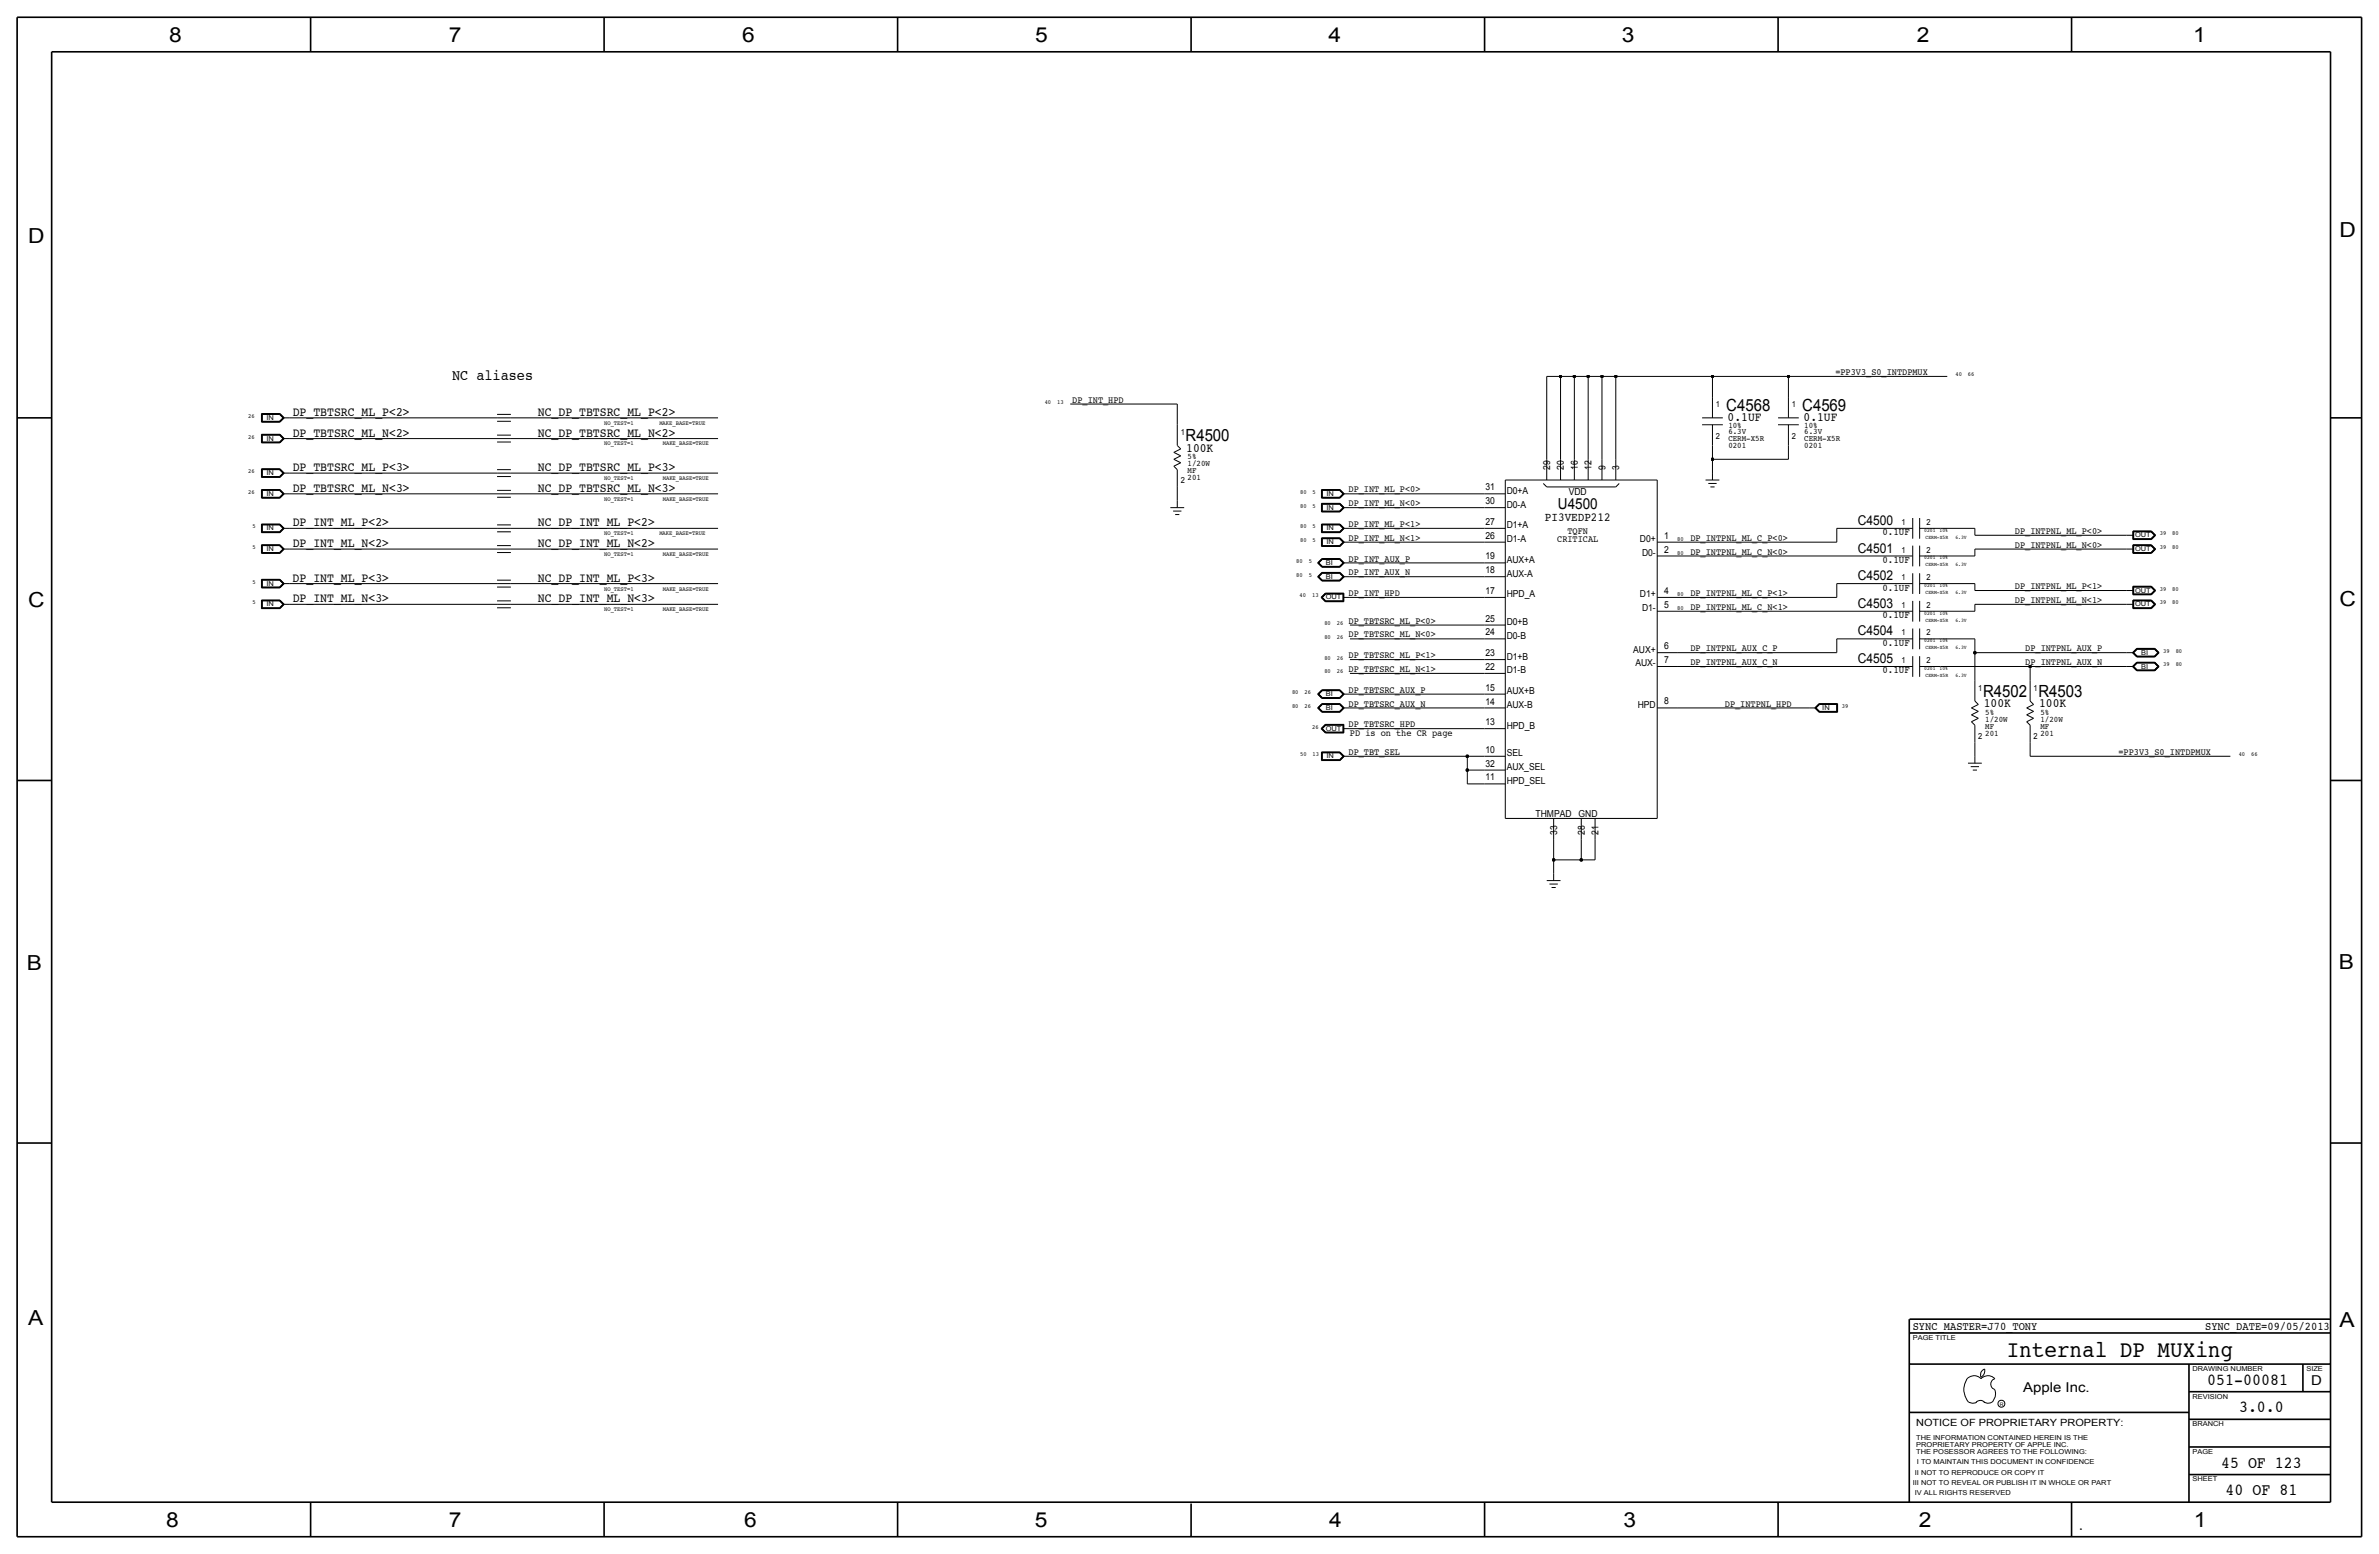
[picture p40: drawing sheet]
<svg xmlns="http://www.w3.org/2000/svg" width="875mm" height="572mm" viewBox="0 0 875 572" stroke-linecap="round" stroke-linejoin="round" font-family="sans-serif">
<defs><g id="words">
<text font-size="8.6" x="738.1" y="499.1">Internal DP MUXing</text>
<g font-size="7.6">
<text x="62.2" y="15.5">8</text>
<text x="165" y="15.5">7</text>
<text x="273" y="15.5">6</text>
<text x="380.7" y="15.5">5</text>
<text x="488.6" y="15.5">4</text>
<text x="596.6" y="15.5">3</text>
<text x="705.1" y="15.5">2</text>
<text x="806.7" y="15.5">1</text>
<text x="10.4" y="89.4">D</text>
<text x="860.5" y="87.1">D</text>
<text x="10.4" y="223.3">C</text>
<text x="860.5" y="222.8">C</text>
<text x="9.8" y="356.6">B</text>
<text x="860.2" y="356.4">B</text>
<text x="10.4" y="487.4">A</text>
<text x="860.5" y="488.2">A</text>
<text x="61.2" y="561.6">8</text>
<text x="165" y="561.6">7</text>
<text x="273.8" y="561.6">6</text>
<text x="380.7" y="561.6">5</text>
<text x="488.9" y="561.6">4</text>
<text x="597.1" y="561.6">3</text>
<text x="705.8" y="561.6">2</text>
<text x="806.9" y="561.6">1</text>
</g>
<g font-size="6.2">
<text x="634.9" y="151.1">C4568</text>
<text x="662.9" y="151.1">C4569</text>
<text x="436.1" y="162.3">R4500</text>
<text x="729.4" y="256.3">R4502</text>
<text x="749.8" y="256.3">R4503</text>
<text x="811.9" y="509.3">051-00081</text>
<text x="823.6" y="519.4">3.0.0</text>
<text x="817" y="539.8">45 OF 123</text>
<text x="818.6" y="549.9">40 OF 81</text>
</g>
<g font-size="5.6">
<text x="166.3" y="139.7">NC aliases</text>
<text x="573" y="187.4">U4500</text>
</g>
<g font-size="5">
<text x="683.3" y="193">C4500</text>
<text x="683.3" y="203.2">C4501</text>
<text x="683.3" y="213.4">C4502</text>
<text x="683.3" y="223.5">C4503</text>
<text x="683.3" y="233.7">C4504</text>
<text x="683.3" y="243.8">C4505</text>
<text x="850.1" y="509.3">D</text>
<text x="744.2" y="511.8">Apple Inc.</text>
</g>
<g font-size="4.7">
<text x="107.6" y="152.9">DP_TBTSRC_ML_P&lt;2&gt;</text>
<text x="197.8" y="152.9">NC_DP_TBTSRC_ML_P&lt;2&gt;</text>
<text x="635.5" y="154.9">0.1UF</text>
<text x="663.4" y="154.9">0.1UF</text>
<text x="107.6" y="160.5">DP_TBTSRC_ML_N&lt;2&gt;</text>
<text x="197.8" y="160.5">NC_DP_TBTSRC_ML_N&lt;2&gt;</text>
<text x="436.3" y="166.1">100K</text>
<text x="107.6" y="173.2">DP_TBTSRC_ML_P&lt;3&gt;</text>
<text x="197.8" y="173.2">NC_DP_TBTSRC_ML_P&lt;3&gt;</text>
<text x="107.6" y="180.8">DP_TBTSRC_ML_N&lt;3&gt;</text>
<text x="197.8" y="180.8">NC_DP_TBTSRC_ML_N&lt;3&gt;</text>
<text x="107.6" y="193.5">DP_INT_ML_P&lt;2&gt;</text>
<text x="197.8" y="193.5">NC_DP_INT_ML_P&lt;2&gt;</text>
<text x="107.6" y="201.2">DP_INT_ML_N&lt;2&gt;</text>
<text x="197.8" y="201.2">NC_DP_INT_ML_N&lt;2&gt;</text>
<text x="107.6" y="213.9">DP_INT_ML_P&lt;3&gt;</text>
<text x="197.8" y="213.9">NC_DP_INT_ML_P&lt;3&gt;</text>
<text x="107.6" y="221.5">DP_INT_ML_N&lt;3&gt;</text>
<text x="197.8" y="221.5">NC_DP_INT_ML_N&lt;3&gt;</text>
<text x="729.7" y="260.1">100K</text>
<text x="750" y="260.1">100K</text>
</g>
<text font-size="4.5" x="568.3" y="191.8">PI3VEDP212</text>
<g font-size="4.3">
<text x="703.5" y="488.9">SYNC_MASTER=J70_TONY</text>
<text x="811.1" y="488.9">SYNC_DATE=09/05/2013</text>
</g>
<g font-size="3.8">
<text x="692.4" y="196.9">0.1UF</text>
<text x="692.4" y="207">0.1UF</text>
<text x="692.4" y="217.2">0.1UF</text>
<text x="692.4" y="227.3">0.1UF</text>
<text x="692.4" y="237.5">0.1UF</text>
<text x="692.4" y="247.7">0.1UF</text>
</g>
<text font-size="3.7" x="704.8" y="524.5">NOTICE OF PROPRIETARY PROPERTY:</text>
<g font-size="3.5">
<text x="675.1" y="137.9">=PP3V3_S0_INTDPMUX</text>
<text x="394.4" y="148.1">DP_INT_HPD</text>
<text x="570.2" y="172.7" transform="rotate(-90 570.2 172.7)">29</text>
<text x="575.3" y="172.7" transform="rotate(-90 575.3 172.7)">20</text>
<text x="580.3" y="172.7" transform="rotate(-90 580.3 172.7)">16</text>
<text x="585.4" y="172.7" transform="rotate(-90 585.4 172.7)">12</text>
<text x="590.5" y="172.7" transform="rotate(-90 590.5 172.7)">9</text>
<text x="595.6" y="172.7" transform="rotate(-90 595.6 172.7)">3</text>
<text x="496" y="181.1">DP_INT_ML_P&lt;0&gt;</text>
<text x="546.4" y="180.3">31</text>
<text x="546.4" y="185.4">30</text>
<text x="554.2" y="181.6">D0+A</text>
<text x="577" y="182.1">VDD</text>
<text x="496" y="186.2">DP_INT_ML_N&lt;0&gt;</text>
<text x="554.2" y="186.7">D0-A</text>
<text x="496" y="193.8">DP_INT_ML_P&lt;1&gt;</text>
<text x="546.4" y="193">27</text>
<text x="554.2" y="194.3">D1+A</text>
<text x="576.6" y="196.2">TQFN</text>
<text x="741.1" y="196.3">DP_INTPNL_ML_P&lt;0&gt;</text>
<text x="496" y="198.9">DP_INT_ML_N&lt;1&gt;</text>
<text x="546.4" y="198.1">26</text>
<text x="554.2" y="199.4">D1-A</text>
<text x="572.8" y="199.4">CRITICAL</text>
<text x="603.2" y="199.4">D0+</text>
<text x="612.1" y="198.1">1</text>
<text x="612.1" y="203.2">2</text>
<text x="621.7" y="204">DP_INTPNL_ML_C_N&lt;0&gt;</text>
<text x="621.7" y="198.9">DP_INTPNL_ML_C_P&lt;0&gt;</text>
<text x="741.1" y="201.4">DP_INTPNL_ML_N&lt;0&gt;</text>
<text x="496" y="206.5">DP_INT_AUX_P</text>
<text x="546.4" y="205.7">19</text>
<text x="554.2" y="207">AUX+A</text>
<text x="604" y="204.5">D0-</text>
<text x="496" y="211.6">DP_INT_AUX_N</text>
<text x="546.4" y="210.8">18</text>
<text x="554.2" y="212.1">AUX-A</text>
<text x="496" y="219.2">DP_INT_HPD</text>
<text x="546.4" y="218.4">17</text>
<text x="554.2" y="219.7">HPD_A</text>
<text x="603.2" y="219.7">D1+</text>
<text x="612.1" y="218.4">4</text>
<text x="621.7" y="219.2">DP_INTPNL_ML_C_P&lt;1&gt;</text>
<text x="741.1" y="216.7">DP_INTPNL_ML_P&lt;1&gt;</text>
<text x="741.1" y="221.7">DP_INTPNL_ML_N&lt;1&gt;</text>
<text x="604" y="224.8">D1-</text>
<text x="612.1" y="223.5">5</text>
<text x="621.7" y="224.3">DP_INTPNL_ML_C_N&lt;1&gt;</text>
<text x="496" y="229.4">DP_TBTSRC_ML_P&lt;0&gt;</text>
<text x="546.4" y="228.6">25</text>
<text x="546.4" y="233.7">24</text>
<text x="554.2" y="229.9">D0+B</text>
<text x="496" y="234.4">DP_TBTSRC_ML_N&lt;0&gt;</text>
<text x="554.2" y="234.9">D0-B</text>
<text x="612.1" y="238.8">6</text>
<text x="621.7" y="239.5">DP_INTPNL_AUX_C_P</text>
<text x="744.9" y="239.5">DP_INTPNL_AUX_P</text>
<text x="496" y="242.1">DP_TBTSRC_ML_P&lt;1&gt;</text>
<text x="546.4" y="241.3">23</text>
<text x="554.2" y="242.6">D1+B</text>
<text x="600.7" y="240">AUX+</text>
<text x="601.5" y="245.1">AUX-</text>
<text x="612.1" y="243.9">7</text>
<text x="621.7" y="244.6">DP_INTPNL_AUX_C_N</text>
<text x="744.9" y="244.6">DP_INTPNL_AUX_N</text>
<text x="496" y="247.1">DP_TBTSRC_ML_N&lt;1&gt;</text>
<text x="546.4" y="246.4">22</text>
<text x="554.2" y="247.6">D1-B</text>
<text x="496" y="254.8">DP_TBTSRC_AUX_P</text>
<text x="546.4" y="254">15</text>
<text x="554.2" y="255.3">AUX+B</text>
<text x="496" y="259.8">DP_TBTSRC_AUX_N</text>
<text x="546.4" y="259.1">14</text>
<text x="554.2" y="260.3">AUX-B</text>
<text x="602.4" y="260.4">HPD</text>
<text x="612.1" y="259.1">8</text>
<text x="634.4" y="259.8">DP_INTPNL_HPD</text>
<text x="496" y="267.5">DP_TBTSRC_HPD</text>
<text x="546.4" y="266.7">13</text>
<text x="554.2" y="268">HPD_B</text>
<text x="496.5" y="270.5">PD is on the CR page</text>
<text x="496" y="277.6">DP_TBT_SEL</text>
<text x="546.4" y="276.9">10</text>
<text x="546.4" y="282">32</text>
<text x="554.2" y="278.1">SEL</text>
<text x="779.2" y="277.6">=PP3V3_S0_INTDPMUX</text>
<text x="546.4" y="287">11</text>
<text x="554.2" y="283.2">AUX_SEL</text>
<text x="554.2" y="288.3">HPD_SEL</text>
<text x="564.8" y="300.5">THMPAD</text>
<text x="580.6" y="300.5">GND</text>
<text x="572.7" y="307" transform="rotate(-90 572.7 307)">33</text>
<text x="582.9" y="307" transform="rotate(-90 582.9 307)">28</text>
<text x="588" y="307" transform="rotate(-90 588 307)">21</text>
<text x="764.5" y="562.6">.</text>
</g>
<g font-size="3.1">
<text x="631.1" y="149.9">1</text>
<text x="659.1" y="149.9">1</text>
<text x="434.3" y="160">1</text>
<text x="631.1" y="161.3">2</text>
<text x="635.7" y="159.8">6.3V</text>
<text x="635.7" y="157.5">10%</text>
<text x="659.1" y="161.3">2</text>
<text x="663.7" y="157.5">10%</text>
<text x="663.7" y="159.8">6.3V</text>
<text x="635.7" y="162.3">CERM-X5R</text>
<text x="635.7" y="164.8">0201</text>
<text x="663.7" y="162.3">CERM-X5R</text>
<text x="663.7" y="164.8">0201</text>
<text x="436.8" y="171.5">1/20W</text>
<text x="436.8" y="168.9">5%</text>
<text x="436.8" y="174">MF</text>
<text x="434.3" y="177.8">2</text>
<text x="436.8" y="176.5">201</text>
<text x="699.5" y="193">1</text>
<text x="708.6" y="193">2</text>
<text x="699.5" y="203.2">1</text>
<text x="708.6" y="203.2">2</text>
<text x="699.5" y="213.4">1</text>
<text x="708.6" y="213.4">2</text>
<text x="699.5" y="223.5">1</text>
<text x="708.6" y="223.5">2</text>
<text x="699.5" y="233.7">1</text>
<text x="708.6" y="233.7">2</text>
<text x="699.5" y="243.8">1</text>
<text x="708.6" y="243.8">2</text>
<text x="727.7" y="254">1</text>
<text x="748" y="254">1</text>
<text x="730.2" y="262.9">5%</text>
<text x="750.5" y="262.9">5%</text>
<text x="730.2" y="265.4">1/20W</text>
<text x="730.2" y="268">MF</text>
<text x="750.5" y="268">MF</text>
<text x="750.5" y="265.4">1/20W</text>
<text x="727.7" y="271.8">2</text>
<text x="730.2" y="270.5">201</text>
<text x="748" y="271.8">2</text>
<text x="750.5" y="270.5">201</text>
</g>
<g font-size="2.5">
<text x="98" y="154.4">IN</text>
<text x="98" y="162.1">IN</text>
<text x="98" y="174.8">IN</text>
<text x="98" y="182.4">IN</text>
<text x="487.9" y="182.4">IN</text>
<text x="487.9" y="187.5">IN</text>
<text x="98" y="195.1">IN</text>
<text x="487.9" y="195.1">IN</text>
<text x="785.3" y="197.6">OUT</text>
<text x="98" y="202.7">IN</text>
<text x="487.9" y="200.2">IN</text>
<text x="785.3" y="202.7">OUT</text>
<text x="487.6" y="207.8">BI</text>
<text x="98" y="215.4">IN</text>
<text x="487.6" y="212.9">BI</text>
<text x="487.6" y="220.5">OUT</text>
<text x="785.3" y="217.9">OUT</text>
<text x="98" y="223">IN</text>
<text x="785.3" y="223">OUT</text>
<text x="787.6" y="245.9">BI</text>
<text x="787.6" y="240.8">BI</text>
<text x="487.6" y="256">BI</text>
<text x="487.6" y="261.1">BI</text>
<text x="670.3" y="261.1">IN</text>
<text x="487.6" y="268.7">OUT</text>
<text x="487.9" y="278.9">IN</text>
<text x="703.5" y="492.8">PAGE TITLE</text>
<text x="806.4" y="504.2">DRAWING NUMBER</text>
<text x="848.3" y="504.2">SIZE</text>
<text x="806.4" y="514.4">REVISION</text>
<text x="806.4" y="524.5">BRANCH</text>
<text x="704.8" y="532.1">PROPRIETARY PROPERTY OF APPLE INC.</text>
<text x="704.8" y="529.6">THE INFORMATION CONTAINED HEREIN IS THE</text>
<text x="704.8" y="534.7">THE POSESSOR AGREES TO THE FOLLOWING:</text>
<text x="705.1" y="538.5">I TO MAINTAIN THIS DOCUMENT IN CONFIDENCE</text>
<text x="806.4" y="534.7">PAGE</text>
<text x="704.3" y="542.3">II NOT TO REPRODUCE OR COPY IT</text>
<text x="806.4" y="544.8">SHEET</text>
<text x="703.5" y="546.1">III NOT TO REVEAL OR PUBLISH IT IN WHOLE OR PART</text>
<text x="704.3" y="549.9">IV ALL RIGHTS RESERVED</text>
</g>
<g font-size="2.3">
<text x="719.3" y="138.4">40</text>
<text x="723.8" y="138.4">66</text>
<text x="384.3" y="148.6">40</text>
<text x="388.8" y="148.6">13</text>
<text x="91.3" y="153.7">26</text>
<text x="91.3" y="161.3">26</text>
<text x="222.2" y="156.2">NO_TEST=1</text>
<text x="242.5" y="156.2">MAKE_BASE=TRUE</text>
<text x="222.2" y="163.8">NO_TEST=1</text>
<text x="243.8" y="163.8">MAKE_BASE=TRUE</text>
<text x="91.3" y="174">26</text>
<text x="222.2" y="176.5">NO_TEST=1</text>
<text x="243.8" y="176.5">MAKE_BASE=TRUE</text>
<text x="91.3" y="181.6">26</text>
<text x="222.2" y="184.1">NO_TEST=1</text>
<text x="243.8" y="184.2">MAKE_BASE=TRUE</text>
<text x="478.2" y="181.6">80</text>
<text x="482.8" y="181.6">5</text>
<text x="478.2" y="186.7">80</text>
<text x="482.8" y="186.7">5</text>
<text x="92.9" y="194.3">5</text>
<text x="222.2" y="196.9">NO_TEST=1</text>
<text x="242.5" y="196.9">MAKE_BASE=TRUE</text>
<text x="478.2" y="194.3">80</text>
<text x="482.8" y="194.3">5</text>
<text x="794.4" y="196.9">39</text>
<text x="799" y="196.9">80</text>
<text x="92.9" y="201.9">5</text>
<text x="478.2" y="199.4">80</text>
<text x="482.8" y="199.4">5</text>
<text x="616.9" y="204">80</text>
<text x="616.9" y="198.9">80</text>
<text x="794.4" y="201.9">39</text>
<text x="799" y="201.9">80</text>
<text x="222.2" y="204.5">NO_TEST=1</text>
<text x="243.8" y="204.5">MAKE_BASE=TRUE</text>
<text x="476.8" y="207">80</text>
<text x="481.4" y="207">5</text>
<text x="92.9" y="214.6">5</text>
<text x="476.8" y="212.1">80</text>
<text x="481.4" y="212.1">5</text>
<text x="222.2" y="217.2">NO_TEST=1</text>
<text x="243.8" y="217.2">MAKE_BASE=TRUE</text>
<text x="478" y="219.7">40</text>
<text x="482.6" y="219.7">13</text>
<text x="616.9" y="219.2">80</text>
<text x="794.4" y="217.2">39</text>
<text x="799" y="217.2">80</text>
<text x="92.9" y="222.2">5</text>
<text x="222.2" y="224.8">NO_TEST=1</text>
<text x="243.8" y="224.8">MAKE_BASE=TRUE</text>
<text x="616.9" y="224.3">80</text>
<text x="794.4" y="222.3">39</text>
<text x="799" y="222.3">80</text>
<text x="487.1" y="229.9">80</text>
<text x="491.7" y="229.9">26</text>
<text x="487.1" y="235">80</text>
<text x="491.7" y="235">26</text>
<text x="487.1" y="242.6">80</text>
<text x="491.7" y="242.6">26</text>
<text x="795.7" y="240">39</text>
<text x="795.7" y="245.1">39</text>
<text x="800.3" y="245.1">80</text>
<text x="800.3" y="240">80</text>
<text x="487.1" y="247.7">80</text>
<text x="491.7" y="247.7">26</text>
<text x="475.2" y="255.3">80</text>
<text x="479.8" y="255.3">26</text>
<text x="475.2" y="260.3">80</text>
<text x="479.8" y="260.3">26</text>
<text x="677.4" y="260.4">39</text>
<text x="482.6" y="268">26</text>
<text x="478.2" y="278.1">50</text>
<text x="482.8" y="278.1">13</text>
<text x="823.4" y="278.1">40</text>
<text x="828" y="278.1">66</text>
</g>
<g font-size="2">
<text x="707.8" y="195.6">0201</text>
<text x="713.4" y="195.6">10%</text>
<text x="708.2" y="198.1">CERM-X5R</text>
<text x="719.2" y="198.1">6.3V</text>
<text x="707.8" y="205.7">0201</text>
<text x="708.2" y="208.3">CERM-X5R</text>
<text x="713.4" y="205.7">10%</text>
<text x="719.2" y="208.3">6.3V</text>
<text x="707.8" y="215.9">0201</text>
<text x="713.4" y="215.9">10%</text>
<text x="708.2" y="218.4">CERM-X5R</text>
<text x="719.2" y="218.4">6.3V</text>
<text x="707.8" y="226.1">0201</text>
<text x="713.4" y="226.1">10%</text>
<text x="708.2" y="228.6">CERM-X5R</text>
<text x="719.2" y="228.6">6.3V</text>
<text x="707.8" y="236.2">0201</text>
<text x="708.2" y="238.8">CERM-X5R</text>
<text x="713.4" y="236.2">10%</text>
<text x="719.2" y="238.8">6.3V</text>
<text x="707.8" y="246.4">0201</text>
<text x="708.2" y="248.9">CERM-X5R</text>
<text x="713.4" y="246.4">10%</text>
<text x="719.2" y="248.9">6.3V</text>
</g>
<text font-size="1.8" x="735.5" y="516.9">R</text>
</g></defs>
<g fill="none" stroke="#000" stroke-width=".37">
<path d="M568.9 138.4v30.5zM568.9 138.4h5.1zM574 138.4v30.5zM574 138.4h5.1zM579.1 138.4h5zM579.1 138.4v30.5zM584.1 138.4v30.5zM584.1 138.4h5.1zM589.2 138.4v30.5zM589.2 138.4h5.1zM594.3 138.4v30.5zM594.3 138.4h35.6z"/>
<path d="M629.9 138.4h27.9zM629.9 138.4v7.7zM657.8 138.4h58.4zM657.8 138.4v7.7zM96.2 159.7h6.8zM96.2 152.1h6.8zM96.2 159.7v3.2zM96.2 152.1v3.1zM96.2 155.2h6.8zM96.3 159.8h6.6zM96.3 152.2h6.6zM96.3 159.8v3z"/>
<path d="M96.3 152.2v2.9zM96.3 155.1h6.6zM96.4 159.9v2.8zM96.4 152.3v2.7zM96.4 155h6.5zM96.4 159.9h6.5zM96.4 152.3h6.5zM96.5 152.4v2.5zM96.5 154.9h6.3zM96.5 152.4h6.3zM102.8 154.9l1.3-1.2zM102.8 152.4l1.3 1.3z"/>
<path d="M102.9 155l1.3-1.3zM102.9 159.9l1.3 1.4zM102.9 152.3l1.3 1.4zM102.9 155.1l1.5-1.4zM102.9 159.8l1.5 1.5zM102.9 152.2l1.5 1.5zM103 159.7l1.5 1.6zM103 152.1l1.5 1.6zM104.1 153.7h2.5zM104.5 153.7l-1.5 1.5zM106.6 153.7h76.2zM182.8 154.9h5.1z"/>
<path d="M182.8 153.7h5.1zM182.8 152.4h5.1zM187.9 153.7h76.2zM393.6 148.6h39.4zM433 148.6v7.6zM433 156.2v7.6zM626.1 156.2h7.6zM626.1 153.7h7.6zM629.9 146.1v7.6zM629.9 156.2v7.6zM654 153.7h7.6zM654 156.2h7.6z"/>
<path d="M657.8 146.1v7.6zM657.8 156.2v7.6zM96.2 172.4h6.8zM96.2 172.4v3.2zM96.2 175.6h6.8zM96.2 162.9h6.8zM96.3 172.5h6.6zM96.3 172.5v3zM96.3 175.5h6.6zM96.3 162.8h6.6zM96.4 172.6v2.8zM96.4 175.4h6.5z"/>
<path d="M96.4 162.7h6.5zM96.4 172.6h6.5zM96.5 172.7v2.6zM96.5 175.3h6.3zM96.5 160v2.6zM96.5 162.6h6.3zM96.5 172.7h6.3zM96.5 160h6.3zM102.8 175.3l1.3-1.3zM102.8 162.6l1.3-1.3zM102.8 172.7l1.3 1.3zM102.8 160l1.3 1.3z"/>
<path d="M102.9 175.4l1.3-1.4zM102.9 162.7l1.3-1.4zM102.9 172.6l1.3 1.4zM102.9 175.5l1.5-1.5zM102.9 162.8l1.5-1.5zM102.9 172.5l1.5 1.5zM103 172.4l1.5 1.6zM103 175.6l1.5-1.6zM104.1 174h2.5zM104.1 161.3h2.5zM104.5 161.3l-1.5 1.6zM106.6 161.3h76.2z"/>
<path d="M106.6 174h76.2zM182.8 175.3h5.1zM182.8 174h5.1zM182.8 172.7h5.1zM182.8 162.6h5.1zM182.8 161.3h5.1zM182.8 160h5.1zM187.9 161.3h76.2zM187.9 174h76.2zM431.7 171.5l1.3 1.2zM431.7 168.9l2.6 1.3zM431.7 166.4l2.6 1.2z"/>
<path d="M431.7 166.4l2.6-1.3zM431.7 171.5l2.6-1.3zM431.7 168.9l2.6-1.3zM433 163.8l1.3 1.3zM433 179.1v5.1zM433 172.7v6.4zM553.7 176.5h55.8zM553.7 176.5v124.5zM567.6 177.8l1.3 1.3zM568.9 179.1h25.4zM568.9 168.9v7.6zM574 168.9v7.6z"/>
<path d="M579.1 168.9v7.6zM584.1 168.9v7.6zM589.2 168.9v7.6zM594.3 168.9v7.6zM595.6 177.8l-1.3 1.3zM609.5 176.5v124.5zM627.3 176.5h5.1zM628.3 177.8h3.1zM629.1 179.1h1.5zM629.9 168.9h27.9zM629.9 163.8v5.1zM629.9 168.9v5.1z"/>
<path d="M629.9 174v2.5zM657.8 163.8v5.1zM96.2 180h6.8zM96.2 192.7h6.8zM96.2 180v3.2zM96.2 183.2h6.8zM96.2 192.7v3.2zM96.2 195.9h6.8zM96.3 180.1h6.6zM96.3 192.8h6.6zM96.3 180.1v3zM96.3 183.1h6.6z"/>
<path d="M96.3 192.8v3zM96.3 195.8h6.6zM96.4 180.2v2.8zM96.4 183h6.5zM96.4 192.9v2.8zM96.4 195.7h6.5zM96.4 180.2h6.5zM96.4 192.9h6.5zM96.5 180.3v2.6zM96.5 182.9h6.3zM96.5 193v2.6zM96.5 195.6h6.3z"/>
<path d="M96.5 180.3h6.3zM96.5 193h6.3zM102.8 182.9l1.3-1.3zM102.8 195.6l1.3-1.3zM102.8 180.3l1.3 1.3zM102.8 193l1.3 1.3zM102.9 183l1.3-1.4zM102.9 195.7l1.3-1.4zM102.9 180.2l1.3 1.4zM102.9 192.9l1.3 1.4zM102.9 183.1l1.5-1.5zM102.9 195.8l1.5-1.5z"/>
<path d="M102.9 180.1l1.5 1.5zM102.9 192.8l1.5 1.5zM103 180l1.5 1.6zM103 192.7l1.5 1.6zM103 183.2l1.5-1.6zM104.1 181.6h2.5zM104.1 194.3h2.5zM104.5 194.3l-1.5 1.6zM106.6 181.6h76.2zM106.6 194.3h76.2zM182.8 182.9h5.1zM182.8 181.6h5.1z"/>
<path d="M182.8 180.3h5.1zM182.8 195.6h5.1zM182.8 194.3h5.1zM182.8 193h5.1zM187.9 181.6h76.2zM187.9 194.3h76.2zM430.5 186.7h5.1zM431.5 188h3zM432.3 189.2h1.5zM433 184.2v2.5zM486.1 197.8v3.2zM486.1 192.7v3.2z"/>
<path d="M486.1 195.9h6.8zM486.1 185.1v3.2zM486.1 188.3h6.8zM486.1 180v3.2zM486.1 183.2h6.8zM486.1 197.8h6.8zM486.1 192.7h6.8zM486.1 185.1h6.8zM486.1 180h6.8zM486.2 197.9v3zM486.2 192.8v3zM486.2 195.8h6.6z"/>
<path d="M486.2 185.2v3zM486.2 188.2h6.6zM486.2 180.1v3zM486.2 183.1h6.6zM486.2 197.9h6.6zM486.2 192.8h6.6zM486.2 185.2h6.6zM486.2 180.1h6.6zM486.3 198v2.8zM486.3 192.9v2.8zM486.3 195.7h6.5zM486.3 185.3v2.8z"/>
<path d="M486.3 188.1h6.5zM486.3 180.2v2.8zM486.3 183h6.5zM486.3 198h6.5zM486.3 192.9h6.5zM486.3 185.3h6.5zM486.3 180.2h6.5zM486.4 198.1h6.3zM486.4 193h6.3zM486.4 185.4h6.3zM486.4 180.3h6.3zM486.4 198.1v2.6z"/>
<path d="M486.4 193v2.6zM486.4 195.6h6.3zM486.4 185.4v2.6zM486.4 188h6.3zM486.4 180.3v2.6zM486.4 182.9h6.3zM492.7 198.1l1.3 1.3zM492.7 193l1.3 1.3zM492.7 185.4l1.3 1.3zM492.7 180.3l1.3 1.3zM492.7 182.9l1.3-1.3zM492.8 198l1.3 1.4z"/>
<path d="M492.8 192.9l1.3 1.4zM492.8 185.3l1.3 1.4zM492.8 180.2l1.3 1.4zM492.8 195.7l1.3-1.4zM492.8 188.1l1.3-1.4zM492.8 183l1.3-1.4zM492.8 195.8l1.5-1.5zM492.8 188.2l1.5-1.5zM492.8 183.1l1.5-1.5zM492.8 197.9l1.5 1.5zM492.8 192.8l1.5 1.5zM492.8 185.2l1.5 1.5z"/>
<path d="M492.8 180.1l1.5 1.5zM492.9 197.8l1.5 1.6zM492.9 192.7l1.5 1.6zM492.9 185.1l1.5 1.6zM492.9 180l1.5 1.6zM492.9 195.9l1.5-1.6zM492.9 188.3l1.5-1.6zM492.9 183.2l1.5-1.6zM494 194.3l-1.3 1.3zM494 186.7l-1.3 1.3zM494 199.4h2.5zM494 194.3h2.5z"/>
<path d="M494 186.7h2.5zM494 181.6h2.5zM496.5 186.7h49.5zM496.5 194.3h49.5zM496.5 199.4h49.5zM496.5 181.6h49.5zM546 194.3h7.7zM546 199.4h7.7zM546 181.6h7.7zM546 186.7h7.7zM609.5 199.4h7.7zM617.2 199.4h58.4z"/>
<path d="M675.6 194.3v5.1zM675.6 194.3h20.3zM695.9 194.3h7.6zM703.5 190.5v7.6zM706.1 194.3h7.6zM706.1 190.5v7.6zM713.7 194.3h12.7zM726.4 194.3v2.6zM726.4 196.9h55.9zM782.3 196.9h2.5zM784.5 195.3h6.8zM784.5 198.4h6.8z"/>
<path d="M784.5 195.3v3.1zM784.6 195.4v2.9zM784.6 198.3h6.7zM784.6 195.4h6.7zM784.7 195.5v2.7zM784.7 198.2h6.5zM784.7 195.5h6.5zM784.8 195.6h6.4zM784.8 195.6v2.5zM784.8 198.1h6.4zM791.2 198.1l1.2-1.3zM791.2 195.6l1.2 1.3z"/>
<path d="M791.2 195.5l1.4 1.4zM791.2 198.2l1.4-1.4zM791.3 198.3l1.4-1.4zM791.3 195.4l1.4 1.5zM791.3 195.3l1.6 1.6zM792.9 196.8l-1.6 1.6zM96.2 213.1h6.8zM96.2 200.4h6.8zM96.2 213.1v3.1zM96.2 216.2h6.8zM96.2 200.4v3.1zM96.2 203.5h6.8z"/>
<path d="M96.3 213.2h6.6zM96.3 200.5h6.6zM96.3 213.2v2.9zM96.3 216.1h6.6zM96.3 200.5v2.9zM96.3 203.4h6.6zM96.4 213.3v2.7zM96.4 216h6.5zM96.4 200.6v2.7zM96.4 203.3h6.5zM96.4 213.3h6.5zM96.4 200.6h6.5z"/>
<path d="M96.5 213.4v2.5zM96.5 215.9h6.3zM96.5 200.7v2.5zM96.5 203.2h6.3zM96.5 213.4h6.3zM96.5 200.7h6.3zM102.8 215.9l1.3-1.3zM102.8 203.2l1.3-1.3zM102.8 213.4l1.3 1.2zM102.8 200.7l1.3 1.2zM102.9 216l1.3-1.4zM102.9 203.3l1.3-1.4z"/>
<path d="M102.9 213.3l1.3 1.3zM102.9 200.6l1.3 1.3zM102.9 216.1l1.5-1.5zM102.9 203.4l1.5-1.5zM102.9 213.2l1.5 1.4zM102.9 200.5l1.5 1.4zM103 213.1l1.5 1.5zM103 200.4l1.5 1.5zM103 216.2l1.5-1.6zM104.1 214.6h2.5zM104.1 201.9h2.5zM104.5 201.9l-1.5 1.6z"/>
<path d="M106.6 201.9h76.2zM106.6 214.6h76.2zM182.8 215.9h5.1zM182.8 214.6h5.1zM182.8 213.4h5.1zM182.8 203.2h5.1zM182.8 201.9h5.1zM182.8 200.7h5.1zM187.9 214.6h76.2zM187.9 201.9h76.2zM484.6 212.1l1.6 1.6zM484.6 207l1.6 1.6z"/>
<path d="M484.6 212.1l1.6-1.6zM484.6 207l1.6-1.6zM484.8 212.1l1.5-1.5zM484.8 207l1.5-1.5zM484.8 212.1l1.5 1.5zM484.8 207l1.5 1.5zM484.9 212.1l1.4 1.4zM484.9 207l1.4 1.4zM484.9 212.1l1.4-1.4zM484.9 207l1.4-1.4zM485.1 212.1l1.3 1.3zM485.1 207l1.3 1.3z"/>
<path d="M485.1 212.1l1.3-1.3zM485.9 219.7l1.6 1.6zM485.9 219.7l1.6-1.6zM486.1 201h6.8zM486.1 219.7l1.4-1.5zM486.1 219.7l1.4 1.5zM486.2 200.9h6.6zM486.2 213.7h6.7zM486.2 208.6h6.7zM486.2 219.7l1.4-1.4zM486.2 210.5h6.7zM486.2 205.4h6.7z"/>
<path d="M486.2 219.7l1.4 1.4zM486.3 210.6h6.5zM486.3 205.5h6.5zM486.3 213.6h6.5zM486.3 208.5h6.5zM486.3 200.8h6.5zM486.3 213.5h6.5zM486.3 208.4h6.5zM486.3 210.7h6.5zM486.3 205.6h6.5zM486.4 219.7l1.2 1.3zM486.4 210.8h6.3z"/>
<path d="M486.4 205.7h6.3zM486.4 213.4h6.3zM486.4 208.3h6.3zM486.4 200.7h6.3zM486.4 205.7l-1.3 1.3zM487.5 218.1h6.8zM487.5 218.2h6.7zM487.6 218.3h6.5zM487.6 218.4h6.4zM487.6 218.4l-1.2 1.3zM492.7 210.8l1.3 1.3zM492.7 205.7l1.3 1.3z"/>
<path d="M492.7 213.4l1.3-1.3zM492.7 208.3l1.3-1.3zM492.7 200.7l1.3-1.3zM492.8 210.7l1.3 1.4zM492.8 205.6l1.3 1.4zM492.8 213.5l1.3-1.4zM492.8 208.4l1.3-1.4zM492.8 200.8l1.3-1.4zM492.8 213.6l1.5-1.5zM492.8 208.5l1.5-1.5zM492.8 200.9l1.5-1.5zM492.8 210.6l1.5 1.5z"/>
<path d="M492.8 205.5l1.5 1.5zM492.9 210.5l1.5 1.6zM492.9 205.4l1.5 1.6zM492.9 213.7l1.5-1.6zM492.9 208.6l1.5-1.6zM492.9 201l1.5-1.6zM494 218.4v2.6zM494 212.1h2.5zM494 207h2.5zM494 219.7h2.5zM494.1 218.3v2.8zM494.2 218.2v3z"/>
<path d="M494.3 218.1v3.2zM496.5 212.1h49.5zM496.5 207h49.5zM496.5 219.7h49.5zM546 207h7.7zM546 212.1h7.7zM546 219.7h7.7zM609.5 204.5h7.7zM609.5 219.7h7.7zM617.2 219.7h58.4zM617.2 204.5h78.7zM675.6 214.6h20.3z"/>
<path d="M675.6 214.6v5.1zM695.9 214.6h7.6zM695.9 204.5h7.6zM703.5 210.8v7.6zM703.5 200.7v7.6zM706.1 214.6h7.6zM706.1 204.5h7.6zM706.1 210.8v7.6zM706.1 200.7v7.6zM713.7 214.6h12.7zM713.7 204.5h12.7zM726.4 214.6v2.6z"/>
<path d="M726.4 217.2h55.9zM726.4 201.9v2.6zM726.4 201.9h55.9zM782.3 217.2h2.5zM782.3 201.9h2.5zM784.5 215.6h6.8zM784.5 200.4h6.8zM784.5 218.7h6.8zM784.5 215.6v3.1zM784.5 203.5h6.8zM784.5 200.4v3.1zM784.6 215.7v2.9z"/>
<path d="M784.6 218.6h6.7zM784.6 200.5v2.9zM784.6 203.4h6.7zM784.6 215.7h6.7zM784.6 200.5h6.7zM784.7 215.8v2.7zM784.7 218.5h6.5zM784.7 200.6v2.7zM784.7 203.3h6.5zM784.7 215.8h6.5zM784.7 200.6h6.5zM784.8 215.9h6.4z"/>
<path d="M784.8 215.9v2.5zM784.8 218.4h6.4zM784.8 200.7h6.4zM784.8 200.7v2.5zM784.8 203.2h6.4zM791.2 218.4l1.2-1.2zM791.2 203.2l1.2-1.3zM791.2 215.9l1.2 1.3zM791.2 200.7l1.2 1.2zM791.2 215.8l1.4 1.4zM791.2 200.6l1.4 1.3zM791.2 218.5l1.4-1.3z"/>
<path d="M791.2 203.3l1.4-1.4zM791.3 218.6l1.4-1.4zM791.3 203.4l1.4-1.5zM791.3 215.7l1.4 1.5zM791.3 200.5l1.4 1.4zM791.3 218.7l1.6-1.5zM791.3 203.5l1.6-1.6zM791.3 215.6l1.6 1.6zM791.3 200.4l1.6 1.5zM96.2 220.7h6.8zM96.2 220.7v3.1zM96.2 223.8h6.8z"/>
<path d="M96.3 220.8h6.6zM96.3 220.8v2.9zM96.3 223.7h6.6zM96.4 220.9v2.7zM96.4 223.6h6.5zM96.4 220.9h6.5zM96.5 221v2.5zM96.5 223.5h6.3zM96.5 221h6.3zM102.8 223.5l1.3-1.3zM102.8 221l1.3 1.3zM102.9 223.6l1.3-1.3z"/>
<path d="M102.9 220.9l1.3 1.4zM102.9 223.7l1.5-1.4zM102.9 220.8l1.5 1.5zM103 220.7l1.5 1.6zM103 223.8l1.5-1.6zM104.1 222.3h2.5zM106.6 222.3h76.2zM182.8 223.5h5.1zM182.8 222.3h5.1zM182.8 221h5.1zM187.9 222.3h76.2zM487.5 221.3h6.8z"/>
<path d="M487.5 221.2h6.7zM487.6 221.1h6.5zM487.6 221h6.4zM496.5 229.9h49.5zM496.5 235h49.5zM546 235h7.7zM546 229.9h7.7zM609.5 224.8h7.7zM617.2 224.8h78.7zM675.6 235h20.3zM675.6 235v5zM695.9 235h7.6z"/>
<path d="M695.9 224.8h7.6zM703.5 231.1v7.7zM703.5 221v7.6zM706.1 235h7.6zM706.1 224.8h7.6zM706.1 231.1v7.7zM706.1 221v7.6zM713.7 224.8h12.7zM713.7 235h12.7zM726.4 222.3v2.5zM726.4 222.3h55.9zM726.4 235v5z"/>
<path d="M782.3 222.3h2.5zM784.5 220.7h6.8zM784.5 223.8h6.8zM784.5 220.7v3.1zM784.6 220.8v2.9zM784.6 223.7h6.7zM784.6 220.8h6.7zM784.7 220.9v2.7zM784.7 223.6h6.5zM784.7 220.9h6.5zM784.8 221h6.4zM784.8 221v2.5z"/>
<path d="M784.8 223.5h6.4zM785.9 238.5h6.7zM786 238.6h6.5zM786 238.7h6.5zM786.1 238.8h6.3zM791.2 223.5l1.2-1.3zM791.2 221l1.2 1.3zM791.2 220.9l1.4 1.4zM791.2 223.6l1.4-1.3zM791.3 223.7l1.4-1.4zM791.3 220.8l1.4 1.5zM791.3 223.8l1.6-1.6z"/>
<path d="M791.3 220.7l1.6 1.6zM792.4 238.8l1.3 1.2zM792.5 238.7l1.4 1.3zM792.5 238.6l1.5 1.4zM792.6 238.5l1.6 1.5zM484.6 255.3l1.6 1.5zM484.6 255.3l1.6-1.6zM484.8 255.3l1.5-1.5zM484.8 255.3l1.5 1.4zM484.9 255.3l1.4 1.3zM484.9 255.3l1.4-1.4zM485.1 255.3l1.3 1.2z"/>
<path d="M485.1 255.3l1.3-1.3zM486.2 256.8h6.7zM486.2 253.7h6.7zM486.2 258.8h6.7zM486.3 253.8h6.5zM486.3 258.9h6.5zM486.3 256.7h6.5zM486.3 256.6h6.5zM486.3 253.9h6.5zM486.3 259h6.5zM486.4 254h6.3zM486.4 259.1h6.3z"/>
<path d="M486.4 256.5h6.3zM492.7 254l1.3 1.3zM492.7 259.1l1.3 1.3zM492.8 253.9l1.3 1.4zM492.8 259l1.3 1.4zM492.8 256.6l1.3-1.3zM492.8 256.7l1.5-1.4zM492.8 253.8l1.5 1.5zM492.8 258.9l1.5 1.5zM492.9 253.7l1.5 1.6zM492.9 258.8l1.5 1.6zM492.9 256.8l1.5-1.5z"/>
<path d="M494 255.3l-1.3 1.2zM494 255.3h2.5zM496.5 247.7h49.5zM496.5 242.6h49.5zM496.5 255.3h49.5zM546 255.3h7.7zM546 247.7h7.7zM546 242.6h7.7zM609.5 240h7.7zM609.5 245.1h7.7zM617.2 240h58.4zM617.2 245.1h78.7z"/>
<path d="M669.1 258.8h6.8zM669.1 258.9h6.7zM669.2 259h6.5zM669.2 259.1h6.4zM675.6 259.1v2.5zM675.7 259v2.7zM675.8 258.9v2.9zM675.9 258.8v3.1zM695.9 245.1h7.6zM703.5 241.3v7.6zM706.1 245.1h7.6zM706.1 241.3v7.6z"/>
<path d="M713.7 245.1h33zM726.4 240v10.2zM726.4 240h55.9zM726.4 250.2v7.6zM726.4 257.8l1.3 1.3zM746.7 245.1v5.1zM746.7 245.1h35.6zM746.7 250.2v7.6zM746.7 257.8l1.3 1.3zM782.3 245.1h2.5zM782.3 240h2.5zM784.4 245.1l1.5 1.6z"/>
<path d="M784.4 240l1.5 1.6zM784.4 245.1l1.5-1.6zM784.4 240l1.5-1.5zM784.5 245.1l1.5-1.5zM784.5 240l1.5-1.4zM784.5 245.1l1.5 1.5zM784.5 240l1.5 1.5zM784.7 245.1l1.3 1.4zM784.7 240l1.3 1.4zM784.7 245.1l1.3-1.4zM784.7 240l1.3-1.3zM784.8 245.1l1.3-1.3z"/>
<path d="M784.8 240l1.3-1.2zM784.8 245.1l1.3 1.3zM784.8 240l1.3 1.3zM785.9 246.7h6.7zM785.9 241.6h6.7zM785.9 243.5h6.7zM786 243.6h6.5zM786 246.6h6.5zM786 241.5h6.5zM786 243.7h6.5zM786 246.5h6.5zM786 241.4h6.5z"/>
<path d="M786.1 246.4h6.3zM786.1 243.8h6.3zM786.1 241.3h6.3zM792.4 243.8l1.3 1.3zM792.4 246.4l1.3-1.3zM792.4 241.3l1.3-1.3zM792.5 243.7l1.4 1.4zM792.5 246.6l1.5-1.5zM792.5 241.5l1.5-1.5zM792.5 243.6l1.5 1.5zM792.6 246.7l1.6-1.6zM792.6 243.5l1.6 1.6z"/>
<path d="M793.9 245.1l-1.4 1.4zM793.9 240l-1.4 1.4zM794.2 240l-1.6 1.6zM484.6 260.3l1.6 1.6zM484.6 260.4l1.6-1.6zM484.8 260.4l1.5-1.5zM484.8 260.4l1.5 1.4zM484.9 260.4l1.4 1.3zM484.9 260.4l1.4-1.4zM485.1 260.3l1.3 1.3zM485.1 260.4l1.3-1.3zM485.9 268l1.6 1.5z"/>
<path d="M485.9 268l1.6-1.6zM486.1 276.6v3.1zM486.1 279.7h6.8zM486.1 268l1.4-1.5zM486.1 276.6h6.8zM486.1 268l1.4 1.4zM486.2 276.7v2.9zM486.2 279.6h6.6zM486.2 276.7h6.6zM486.2 268l1.4-1.4zM486.2 261.9h6.7zM486.2 268l1.4 1.3z"/>
<path d="M486.3 276.8v2.7zM486.3 279.5h6.5zM486.3 261.8h6.5zM486.3 276.8h6.5zM486.3 261.7h6.5zM486.4 268l1.2 1.2zM486.4 276.9h6.3zM486.4 276.9v2.5zM486.4 279.4h6.3zM486.4 268l1.2-1.3zM486.4 261.6h6.3zM487.5 266.4h6.8z"/>
<path d="M487.5 269.5h6.8zM487.5 266.5h6.7zM487.5 269.4h6.7zM487.6 269.3h6.5zM487.6 266.6h6.5zM487.6 266.7h6.4zM487.6 269.2h6.4zM492.7 276.9l1.3 1.2zM492.7 279.4l1.3-1.3zM492.7 261.6l1.3-1.3zM492.8 276.8l1.3 1.3zM492.8 279.5l1.3-1.4z"/>
<path d="M492.8 261.7l1.3-1.3zM492.8 279.6l1.5-1.5zM492.8 261.8l1.5-1.4zM492.8 276.7l1.5 1.4zM492.9 276.6l1.5 1.5zM492.9 279.7l1.5-1.6zM492.9 261.9l1.5-1.6zM494 266.7v2.5zM494 278.1h2.5zM494 268h2.5zM494 260.4h2.5zM494.1 266.6v2.7z"/>
<path d="M494.2 266.5v2.9zM494.3 266.4v3.1zM496.5 260.4h49.5zM496.5 268h49.5zM496.5 278.1h43.2zM539.7 278.1v5.1zM539.7 278.1h6.3zM546 268h7.7zM546 278.1h7.7zM546 260.4h7.7zM609.5 260.4h7.7zM617.2 260.4h48.2z"/>
<path d="M665.4 260.4h2.6zM667.5 260.3l1.6 1.6zM667.5 260.4l1.6-1.6zM667.7 260.4l1.4 1.4zM667.7 260.4l1.4-1.5zM667.8 260.4l1.4 1.3zM667.8 260.4l1.4-1.4zM668 260.3l1.2 1.3zM668 260.4l1.2-1.3zM669.1 261.9h6.8zM669.1 261.8h6.7zM669.2 261.7h6.5z"/>
<path d="M669.2 261.6h6.4zM725.1 260.4l2.6-1.3zM725.1 265.4l2.6-1.2zM725.1 262.9l2.6-1.3zM725.1 265.4l1.3 1.3zM725.1 262.9l2.6 1.3zM725.1 260.4l2.6 1.2zM726.4 273.1v5zM726.4 278.1v2.6zM726.4 266.7v6.4zM745.4 265.4l1.3 1.3zM745.4 262.9l2.6 1.3z"/>
<path d="M745.4 260.4l2.6 1.2zM745.4 260.4l2.6-1.3zM745.4 265.4l2.6-1.2zM745.4 262.9l2.6-1.3zM746.7 273.1v5zM746.7 278.1h73.7zM746.7 266.7v6.4zM539.7 288.3h6.3zM539.7 283.2v5.1zM539.7 283.2h6.3zM546 288.3h7.7zM546 283.2h7.7z"/>
<path d="M723.8 280.7h5.1zM724.9 281.9h3zM725.6 283.2h1.6zM553.7 301h55.8zM571.4 316.2h10.2zM571.4 308.6v7.6zM571.4 316.2v5.1zM571.4 301v7.6zM581.6 308.6v7.6zM581.6 301v7.6zM581.6 316.2h5.1zM586.7 308.6v7.6z"/>
<path d="M586.7 301v7.6zM568.9 323.9h5.1zM569.9 325.1h3.1zM570.7 326.4h1.5zM571.4 321.3v2.5zM724.1 515.6l.5 .2a2.67 2.67 0 0 0 2.5-.2M726.8 515.7a2.09 2.09 0 0 1 3.1 0M728.6 506.5a2.69 2.69 0 0 0 1.3-3 2.26 2.26 0 0 0-1.3 3M729.7 515.6l.4 .2a2.67 2.67 0 0 0 2.6-.2M733.7 511.1a4.5 4.5 0 0 1-1 4.6M733.8 511a2.08 2.08 0 0 1-1.6-2 2.08 2.08 0 0 1 1.6-2 3.4 3.4 0 0 0-5.1 0 3.6 3.6 0 0 0-3.9-.8 3.6 3.6 0 0 0-2.3 3.3 7.1 7.1 0 0 0 1.6 6.2"/>
<circle cx="736.1" cy="516.2" r="1.28"/>
</g>
<g fill="none" stroke="#000" stroke-width=".6" stroke-linecap="butt">
<path d="M6.3 6.4v558.7zM6.3 6.4h862.3zM19 19.1h838.2zM19 19.1v533.4zM114.2 6.4v12.7zM222.2 6.4v12.7zM330.1 6.4v12.7zM438.1 6.4v12.7zM546 6.4v12.7zM654 6.4v12.7zM761.9 6.4v12.7zM857.2 19.1v533.4z"/>
<path d="M868.6 6.4v558.7zM6.3 153.7h12.7zM857.2 153.7h11.4zM6.3 287h12.7zM857.2 287h11.4zM6.3 420.4h12.7zM857.2 420.4h11.4zM702.3 490.2h154.9zM702.3 485.1v5.1zM702.3 490.2v62.3zM702.4 485.1h154.8zM702.3 501.6h154.9z"/>
<path d="M702.3 519.4h102.8zM805.1 501.6v50.8zM805.1 511.8h52.1zM847 501.6v10.2zM805.1 522h52.1zM805.1 532.1h52.1zM19 552.5h838.2zM114.2 552.4v12.7zM222.2 552.5v12.7zM330.1 552.5v12.7zM438.1 553v12.1zM546 552.5v12.7z"/>
<path d="M654 552.5v12.7zM761.9 552.5v12.7zM805.1 542.3h52.1zM6.3 565.1h862.3z"/>
</g>
<g fill="#000" stroke="#000" stroke-width=".37">
<circle cx="574" cy="138.4" r=".51"/>
<circle cx="579.1" cy="138.4" r=".51"/>
<circle cx="584.1" cy="138.4" r=".51"/>
<circle cx="589.2" cy="138.4" r=".51"/>
<circle cx="594.3" cy="138.4" r=".51"/>
<circle cx="629.9" cy="138.4" r=".51"/>
<circle cx="657.8" cy="138.4" r=".51"/>
<circle cx="629.9" cy="168.9" r=".51"/>
<circle cx="726.4" cy="240" r=".51"/>
<circle cx="746.7" cy="245.1" r=".51"/>
<circle cx="539.7" cy="278.1" r=".51"/>
<circle cx="539.7" cy="283.2" r=".51"/>
<circle cx="571.4" cy="316.2" r=".51"/>
<circle cx="581.6" cy="316.2" r=".51"/>
</g>
<use href="#words"/>
</svg>
